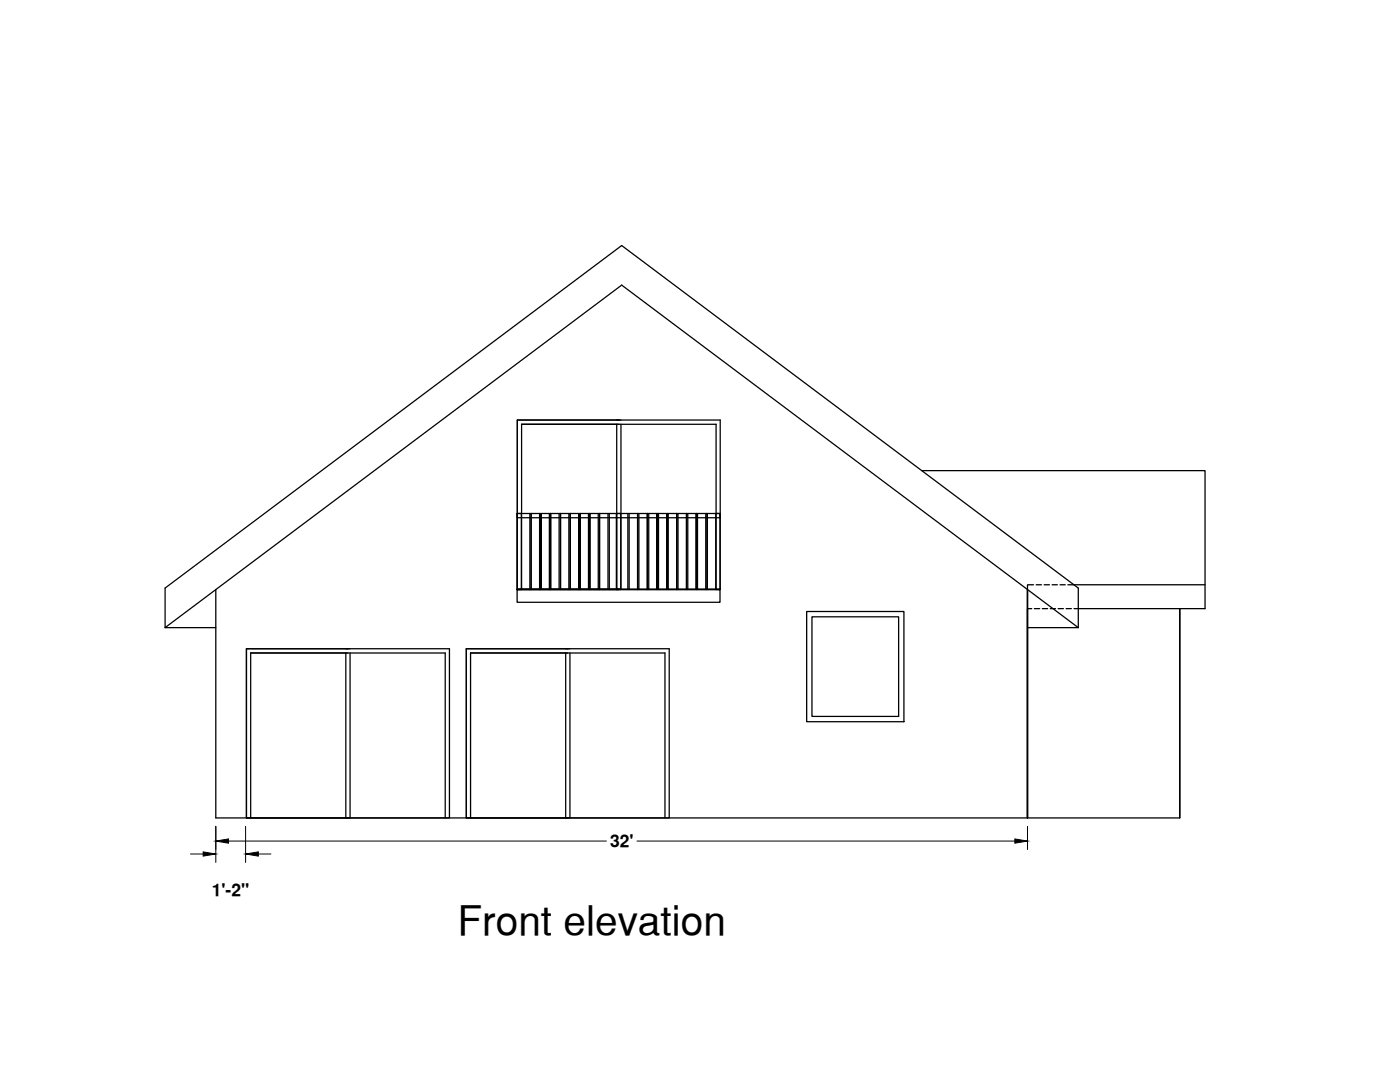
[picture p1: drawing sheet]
<svg xmlns="http://www.w3.org/2000/svg" width="279mm" height="216mm" viewBox="0 0 279 216" stroke-linecap="round" stroke-linejoin="round" font-family="sans-serif">
<defs><g id="words">
<text font-size="8.1" x="91.3" y="186.6">Front elevation</text>
<g font-size="3.5">
<text x="121.8" y="169.1">32'</text>
<text x="42.3" y="178.9">1'-2&quot;</text>
</g>
</g></defs>
<!-- layer: 0 -->
<g fill="none" stroke="#000" stroke-width=".25">
<path d="M103.2 83.8h40.5v33.8h-40.5zM123.1 84.7v32.9h.8v-32.9M123.5 83.8h-20.3v33.8h20.3M184 93.9h56.5v27.5h-26.2M43.1 117.7v45.5h162M103.2 102.5h.8v15.1h-.8h40.5v2.6h-40.5zM103.2 102.5h40.5v.8h-40.5zM104.1 117.6v-32.9h38.8v32.9M105.7 102.5v15.1M106 102.5v15.1M107.7 102.5v15.1M107.9 102.5v15.1v-15.1"/>
<path d="M109.6 102.5v15.1M109.9 102.5v15.1v-15.1M111.6 102.5v15.1M111.9 102.5v15.1v-15.1M113.5 102.5v15.1M113.8 102.5v15.1v-15.1M115.5 102.5v15.1M115.8 102.5v15.1v-15.1M117.4 102.5v15.1M117.7 102.5v15.1v-15.1M119.4 102.5v15.1M119.6 102.5v15.1v-15.1"/>
<path d="M121.3 102.5v15.1M121.6 102.5v15.1M123 102.5h.9v15.1h-.9v-15.1v15.1M123.5 117.6h-20.3h40.5M125.3 102.5v15.1M125.6 102.5v15.1M127.2 102.5v15.1v-15.1M127.5 102.5v15.1M129.2 102.5v15.1v-15.1M129.5 102.5v15.1M131.1 102.5v15.1v-15.1M131.4 102.5v15.1"/>
<path d="M133.1 102.5v15.1v-15.1M133.4 102.5v15.1M135.1 102.5v15.1v-15.1M135.3 102.5v15.1M137 102.5v15.1v-15.1M137.3 102.5v15.1M139 102.5v15.1v-15.1M139.2 102.5v15.1M140.9 102.5v15.1M141.2 102.5v15.1M142.8 102.5h.9v15.1h-.9zM206.3 116.7h-1.2v46.5"/>
<path d="M206.8 116.7h1M208.4 116.7h1M210 116.7h1M211.6 116.7h1M213.1 116.7h27.4M32.9 125.2v-7.9l91.2-68.3 91.1 68.3v7.9M32.9 125.2l91.2-68.3 91.1 68.3M32.9 125.2h10.2M49.2 129.4h40.5v33.8h-40.5zM69 130.3v32.9h.9v-32.9M69.4 129.4h-20.2v33.8h20.2M93.1 129.4h40.5v33.8h-40.5z"/>
<path d="M112.9 130.3v32.9h.8v-32.9M113.3 129.4h-20.2v33.8h20.2M161 122h19.4v22h-19.4zM162 123.1h17.3v19.9h-17.3zM205.1 125.2h10.1M205.9 121.4h-.8v41.8M206.4 121.4h1.1M208 121.4h1.1M209.6 121.4h1M211.2 121.4h1M212.8 121.4h1M50 163.2v-32.9h38.9v32.9"/>
<path d="M93.9 163.2v-32.9h38.8v32.9M205.1 163.2h30.3v-41.8v41.8"/>
</g>
<path d="M38 170.4h2.5M43.1 164.9v7.2M45.6 167.8h75.4M49 164.9v7.2M51.6 170.4h2.5M127.1 167.8h75.4M205.1 164.9v4.6" fill="none" stroke="#000" stroke-width=".2"/>
<path d="M40.5 170l2.6 .4-2.6 .4zM43.1 167.8l2.5-.4v.8zM49 170.4l2.6-.4v.8zM202.5 167.4l2.6 .4-2.6 .4z" fill="#000" stroke="#000" stroke-width=".2"/>
<use href="#words"/>
</svg>
